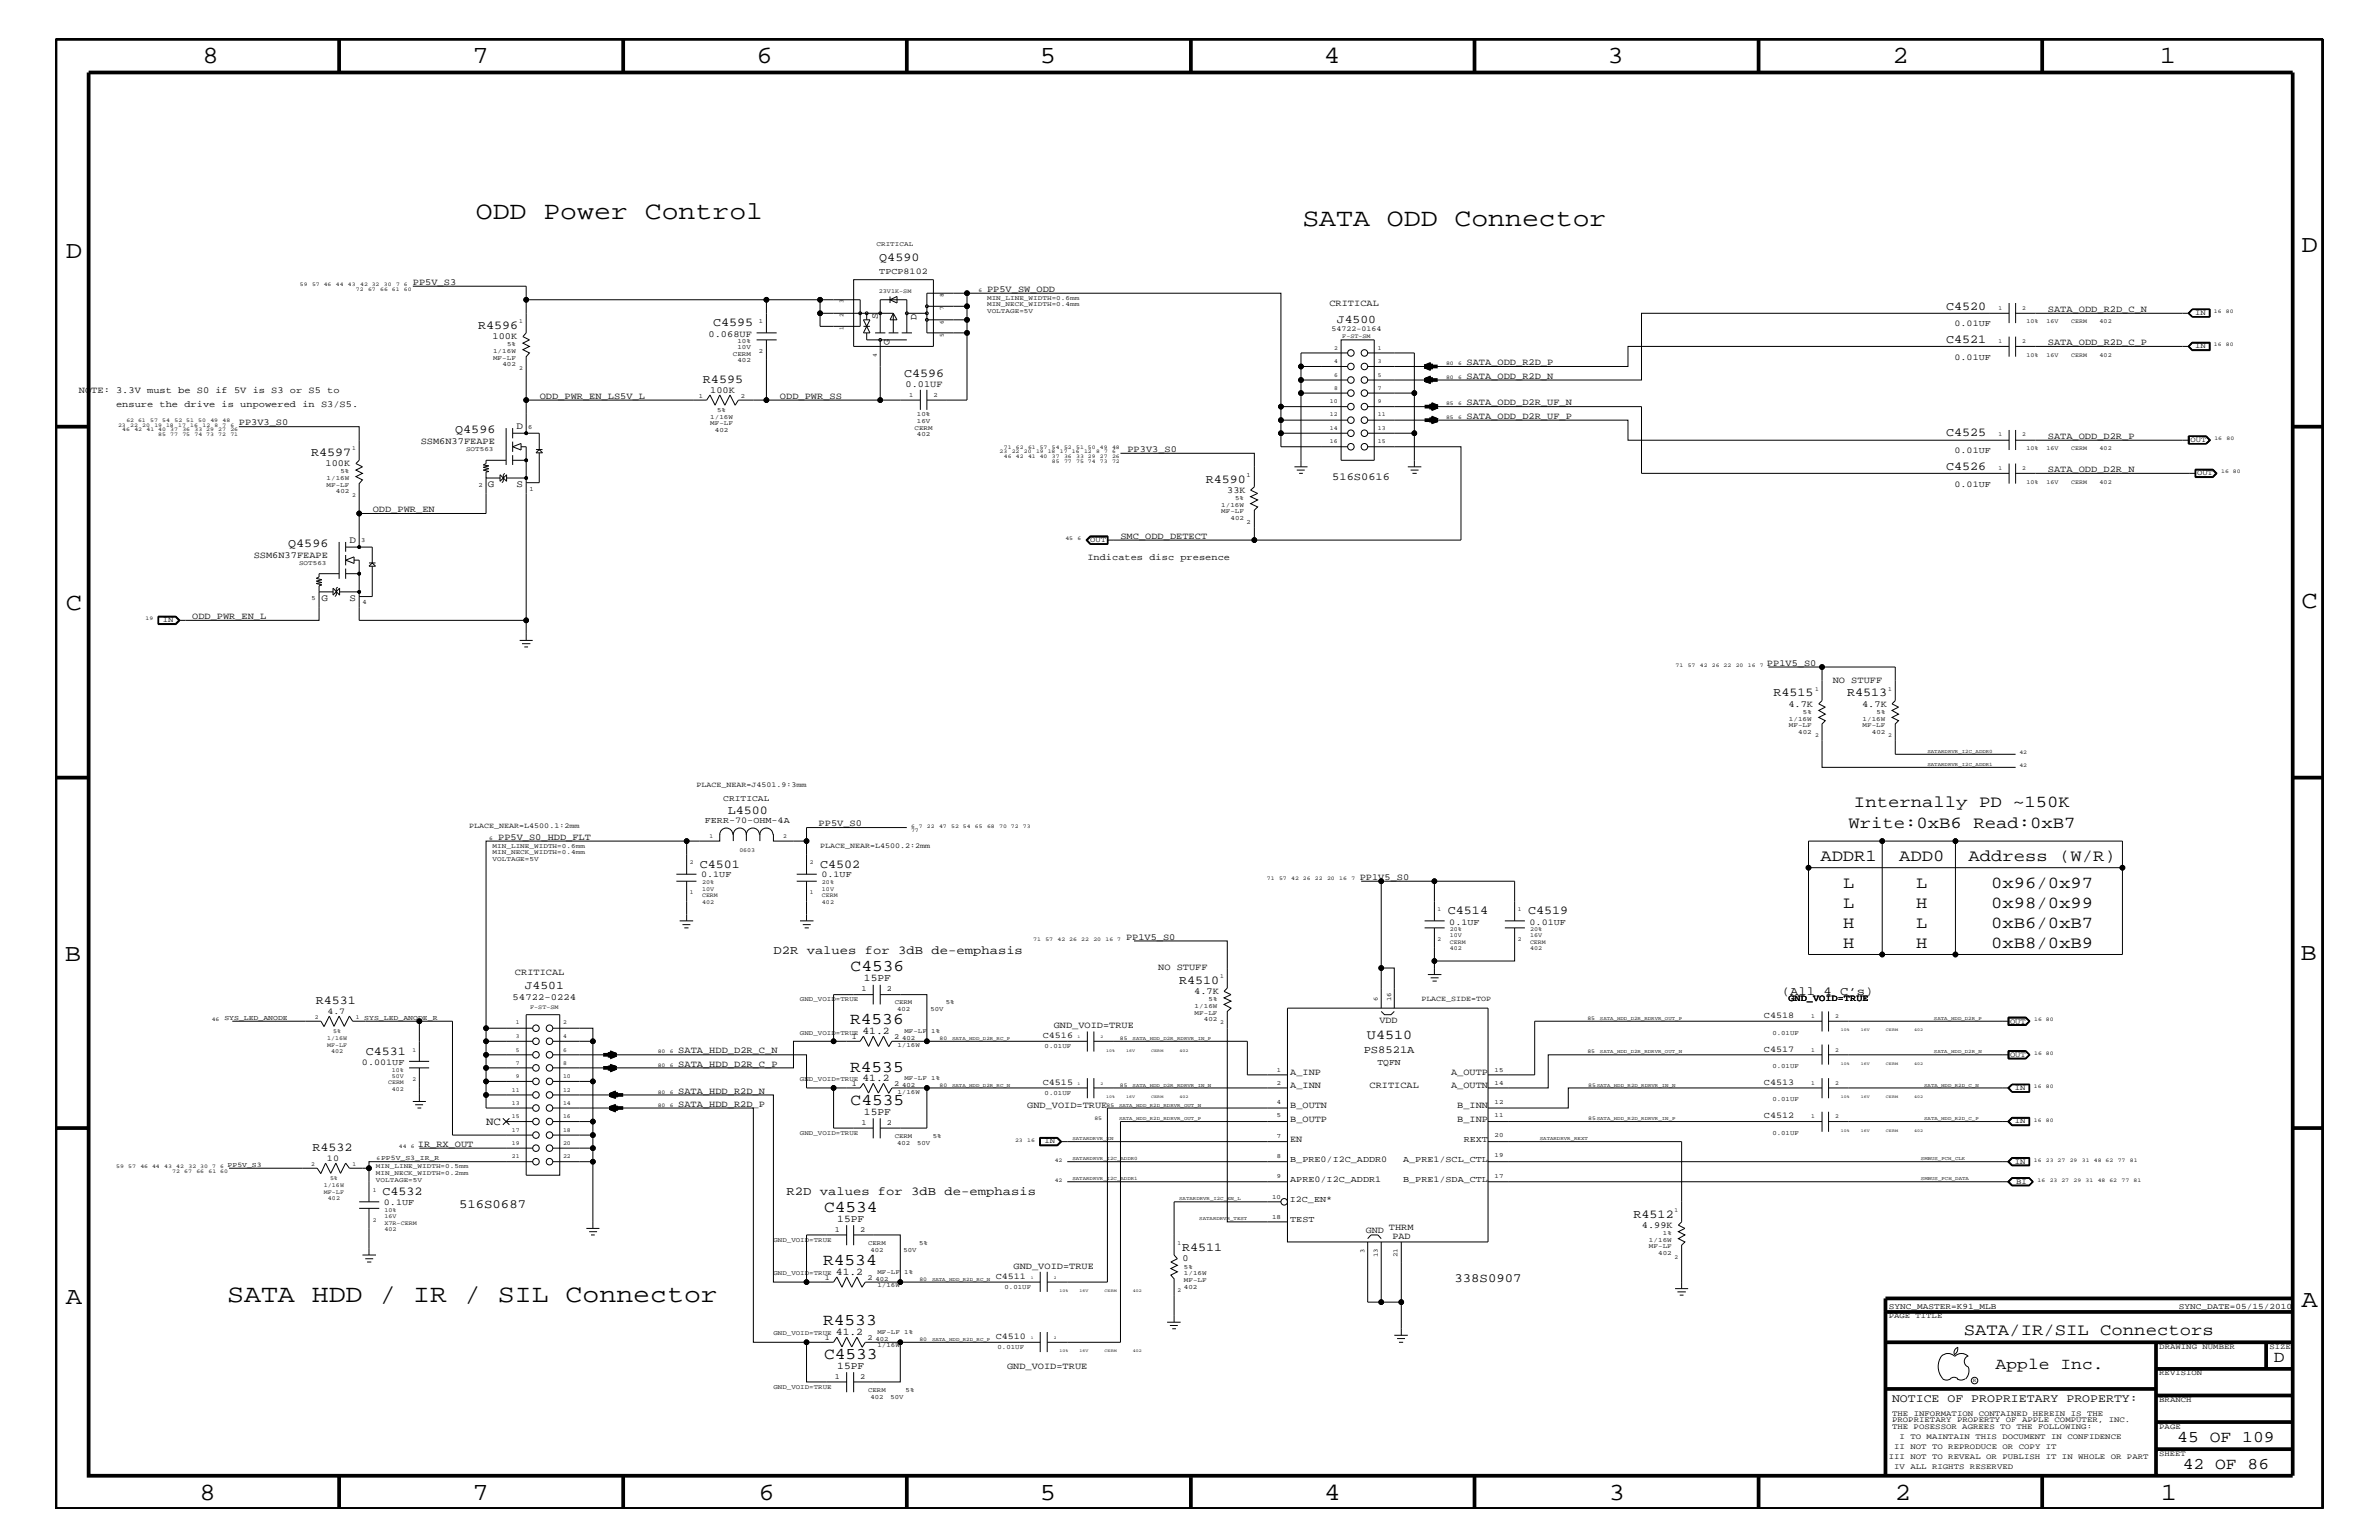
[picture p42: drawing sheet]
<svg xmlns="http://www.w3.org/2000/svg" width="432mm" height="279mm" viewBox="0 0 432 279" stroke-linecap="round" stroke-linejoin="round" font-family="sans-serif">
<defs><g id="words">
<g font-size="4.6">
<text x="86.4" y="39.8">ODD Power Control</text>
<text x="236.4" y="41">SATA ODD Connector</text>
<text x="41.2" y="236.2">SATA HDD / IR / SIL Connector</text>
</g>
<g font-size="4.5">
<text x="36.7" y="11.5">8</text>
<text x="85.8" y="11.5">7</text>
<text x="137.3" y="11.5">6</text>
<text x="188.7" y="11.5">5</text>
<text x="240.3" y="11.5">4</text>
<text x="291.8" y="11.5">3</text>
<text x="343.5" y="11.5">2</text>
<text x="392" y="11.5">1</text>
<text x="11.9" y="46.8">D</text>
<text x="417.7" y="45.7">D</text>
<text x="11.9" y="110.6">C</text>
<text x="417.7" y="110.3">C</text>
<text x="11.8" y="174.3">B</text>
<text x="417.6" y="174.2">B</text>
<text x="11.9" y="236.7">A</text>
<text x="417.7" y="237.1">A</text>
<text x="36.2" y="272.1">8</text>
<text x="85.8" y="272.1">7</text>
<text x="137.7" y="272.1">6</text>
<text x="188.7" y="272.1">5</text>
<text x="240.4" y="272.1">4</text>
<text x="292" y="272.1">3</text>
<text x="343.9" y="272.1">2</text>
<text x="392.2" y="272.1">1</text>
</g>
<g font-size="3">
<text x="336.5" y="146.5">Internally PD ~150K</text>
<text x="335.5" y="150.1">Write:0xB6 Read:0xB7</text>
<text x="330.4" y="156.2">ADDR1</text>
<text x="334.5" y="161.1">L</text>
<text x="344.7" y="156.2">ADD0</text>
<text x="347.8" y="161.1">L</text>
<text x="357.3" y="156.2">Address (W/R)</text>
<text x="361.4" y="161.1">0x96/0x97</text>
<text x="334.5" y="164.7">L</text>
<text x="347.8" y="164.7">H</text>
<text x="361.4" y="164.7">0x98/0x99</text>
<text x="334.5" y="168.3">H</text>
<text x="334.5" y="172">H</text>
<text x="347.8" y="168.3">L</text>
<text x="347.8" y="172">H</text>
<text x="361.4" y="168.3">0xB6/0xB7</text>
<text x="361.4" y="172">0xB8/0xB9</text>
<text x="154.4" y="176.2">C4536</text>
<text x="154.3" y="185.9">R4536</text>
<text x="154.3" y="194.4">R4535</text>
<text x="154.4" y="200.4">C4535</text>
<text x="149.6" y="219.8">C4534</text>
<text x="149.4" y="229.6">R4534</text>
<text x="149.4" y="240.5">R4533</text>
<text x="356.4" y="242.3">SATA/IR/SIL Connectors</text>
<text x="149.6" y="246.5">C4533</text>
<text x="362.2" y="248.4">Apple Inc.</text>
<text x="412.7" y="247.1">D</text>
<text x="395.2" y="261.6">45 OF 109</text>
<text x="396.2" y="266.6">42 OF 86</text>
</g>
<text font-size="2.5" x="248.1" y="188.6">U4510</text>
<g font-size="2.3">
<text x="83.3" y="219.2">516S0687</text>
<text x="264" y="232.6">338S0907</text>
</g>
<g font-size="2.2">
<text x="159.6" y="47.4">Q4590</text>
<text x="86.8" y="59.7">R4596</text>
<text x="129.5" y="59.2">C4595</text>
<text x="353.2" y="56.2">C4520</text>
<text x="353.2" y="62.3">C4521</text>
<text x="127.6" y="69.5">R4595</text>
<text x="164.1" y="68.4">C4596</text>
<text x="56.5" y="82.7">R4597</text>
<text x="82.6" y="78.6">Q4596</text>
<text x="353.2" y="79.2">C4525</text>
<text x="218.9" y="87.6">R4590</text>
<text x="353.2" y="85.3">C4526</text>
<text x="52.3" y="99.3">Q4596</text>
<text x="321.9" y="126.4">R4515</text>
<text x="335.3" y="126.4">R4513</text>
<text x="132.1" y="147.6">L4500</text>
<text x="127" y="157.4">C4501</text>
<text x="148.8" y="157.4">C4502</text>
<text x="262.8" y="165.9">C4514</text>
<text x="277.4" y="165.9">C4519</text>
<text x="140.4" y="173.2">D2R values for 3dB de-emphasis</text>
<text x="214" y="178.5">R4510</text>
<text x="57.3" y="182.2">R4531</text>
<text x="323.4" y="180.5">(All 4 C’s)</text>
<text x="66.4" y="191.4">C4531</text>
<text x="56.7" y="208.9">R4532</text>
<text x="69.4" y="216.9">C4532</text>
<text x="142.7" y="216.9">R2D values for 3dB de-emphasis</text>
<text x="296.5" y="220.9">R4512</text>
<text x="214.5" y="227">R4511</text>
</g>
<g font-size="2.1">
<text x="242.7" y="58.6">J4500</text>
<text x="95.2" y="179.5">J4501</text>
<text x="343.4" y="254.4">NOTICE OF PROPRIETARY PROPERTY:</text>
</g>
<text font-size="2" x="88.2" y="204.1">NC</text>
<g font-size="1.9">
<text x="241.8" y="87.1">516S0616</text>
<text x="156.8" y="178">15PF</text>
<text x="156.5" y="187.6">41.2</text>
<text x="247.5" y="191">PS8521A</text>
<text x="156.5" y="196.1">41.2</text>
<text x="156.8" y="202.3">15PF</text>
<text x="152" y="221.7">15PF</text>
<text x="151.7" y="231.3">41.2</text>
<text x="151.7" y="242.2">41.2</text>
<text x="152" y="248.4">15PF</text>
</g>
<g font-size="1.8">
<text x="93.7" y="77.9">D</text>
<text x="88.6" y="88.4">G</text>
<text x="93.7" y="88.4">S</text>
<text x="63.4" y="98.5">D</text>
<text x="58.3" y="109.1">G</text>
<text x="63.4" y="109.1">S</text>
</g>
<g font-size="1.7">
<text x="74.9" y="51.7">PP5V_S3</text>
<text x="179.2" y="52.9">PP5V_SW_ODD</text>
<text x="159.3" y="57.9" transform="rotate(-90 159.3 57.9)">S</text>
<text x="166.4" y="58" transform="rotate(-90 166.4 58)">D</text>
<text x="241.3" y="55.6">CRITICAL</text>
<text x="371.7" y="56.6">SATA_ODD_R2D_C_N</text>
<text x="89.4" y="61.5">100K</text>
<text x="128.6" y="61.1">0.068UF</text>
<text x="161.5" y="62.6" transform="rotate(-90 161.5 62.6)">G</text>
<text x="371.7" y="62.6">SATA_ODD_R2D_C_P</text>
<text x="14.3" y="71.3">NOTE: 3.3V must be S0 if 5V is S3 or S5 to</text>
<text x="128.9" y="71.2">100K</text>
<text x="164.4" y="70.1">0.01UF</text>
<text x="266.2" y="66.2">SATA_ODD_R2D_P</text>
<text x="266.2" y="68.7">SATA_ODD_R2D_N</text>
<text x="21.1" y="73.8">ensure the drive is unpowered in S3/S5.</text>
<text x="43.3" y="77.2">PP3V3_S0</text>
<text x="98" y="72.3">ODD_PWR_EN_LS5V_L</text>
<text x="141.6" y="72.3">ODD_PWR_SS</text>
<text x="266.2" y="76">SATA_ODD_D2R_UF_P</text>
<text x="266.2" y="73.5">SATA_ODD_D2R_UF_N</text>
<text x="76.4" y="80.5">SSM6N37FEAPE</text>
<text x="204.6" y="82">PP3V3_S0</text>
<text x="371.7" y="79.6">SATA_ODD_D2R_P</text>
<text x="59.1" y="84.5">100K</text>
<text x="222.8" y="89.4">33K</text>
<text x="371.7" y="85.6">SATA_ODD_D2R_N</text>
<text x="67.6" y="92.9">ODD_PWR_EN</text>
<text x="46.1" y="101.2">SSM6N37FEAPE</text>
<text x="197.4" y="101.6">Indicates disc presence</text>
<text x="203.4" y="97.7">SMC_ODD_DETECT</text>
<text x="34.9" y="112.3">ODD_PWR_EN_L</text>
<text x="320.7" y="120.8">PP1V5_S0</text>
<text x="332.7" y="123.9">NO STUFF</text>
<text x="324.6" y="128.2">4.7K</text>
<text x="338" y="128.2">4.7K</text>
<text x="148.6" y="149.9">PP5V_S0</text>
<text x="90.4" y="152.3">PP5V_S0_HDD_FLT</text>
<text x="246.8" y="159.6">PP1V5_S0</text>
<text x="204.4" y="170.5">PP1V5_S0</text>
<text x="93.5" y="176.8">CRITICAL</text>
<text x="210.2" y="176.1">NO STUFF</text>
<text x="93" y="181.4">54722-0224</text>
<text x="216.7" y="180.4">4.7K</text>
<text x="250.4" y="185.5">VDD</text>
<text x="324.6" y="181.6">GND_VOID=TRUE</text>
<text x="123.1" y="191.1">SATA_HDD_D2R_C_N</text>
<text x="191.3" y="186.5">GND_VOID=TRUE</text>
<text x="123.1" y="193.6">SATA_HDD_D2R_C_P</text>
<text x="234.2" y="197.4">A_INN</text>
<text x="234.2" y="195">A_INP</text>
<text x="248.6" y="197.4">CRITICAL</text>
<text x="263.4" y="195">A_OUTP</text>
<text x="263.4" y="197.4">A_OUTN</text>
<text x="123.1" y="198.4">SATA_HDD_R2D_N</text>
<text x="123.1" y="200.9">SATA_HDD_R2D_P</text>
<text x="186.4" y="201">GND_VOID=TRUE</text>
<text x="234.2" y="203.5">B_OUTP</text>
<text x="234.2" y="201">B_OUTN</text>
<text x="264.5" y="201">B_INN</text>
<text x="264.5" y="203.5">B_INP</text>
<text x="75.9" y="208.1">IR_RX_OUT</text>
<text x="234.2" y="207.1">EN</text>
<text x="247.9" y="223.7">GND</text>
<text x="252.1" y="223.2">THRM</text>
<text x="252.7" y="224.8">PAD</text>
<text x="298" y="222.8">4.99K</text>
<text x="184" y="230.2">GND_VOID=TRUE</text>
<text x="214.6" y="228.8">0</text>
<text x="182.8" y="248.4">GND_VOID=TRUE</text>
</g>
<g font-size="1.6">
<text x="159.6" y="49.6">TPCP8102</text>
<text x="354.8" y="59.2">0.01UF</text>
<text x="354.8" y="65.3">0.01UF</text>
<text x="354.8" y="82.2">0.01UF</text>
<text x="354.8" y="88.3">0.01UF</text>
<text x="127.9" y="149.3">FERR-70-OHM-4A</text>
<text x="127.3" y="159.2">0.1UF</text>
<text x="149.1" y="159.2">0.1UF</text>
<text x="263.1" y="167.8">0.1UF</text>
<text x="277.6" y="167.8">0.01UF</text>
<text x="59.4" y="184">4.7</text>
<text x="320.2" y="184.7">C4518</text>
<text x="189.3" y="188.3">C4516</text>
<text x="320.2" y="190.8">C4517</text>
<text x="65.7" y="193.2">0.001UF</text>
<text x="189.3" y="196.8">C4515</text>
<text x="250" y="193.2">TQFN</text>
<text x="320.2" y="196.8">C4513</text>
<text x="320.2" y="202.9">C4512</text>
<text x="265.7" y="207.1">REXT</text>
<text x="59.4" y="210.7">10</text>
<text x="234.2" y="210.8">B_PRE0/I2C_ADDR0</text>
<text x="234.2" y="214.4">APRE0/I2C_ADDR1</text>
<text x="254.7" y="214.4">B_PRE1/SDA_CTL</text>
<text x="254.7" y="210.8">A_PRE1/SCL_CTL</text>
<text x="69.7" y="218.6">0.1UF</text>
<text x="234.1" y="218">I2C_EN*</text>
<text x="234.2" y="221.7">TEST</text>
<text x="180.7" y="232">C4511</text>
<text x="180.7" y="242.9">C4510</text>
</g>
<g font-size="1.5">
<text x="131.3" y="145.3">CRITICAL</text>
<text x="342.8" y="237.4">SYNC_MASTER=K91_MLB</text>
<text x="395.5" y="237.4">SYNC_DATE=05/15/2010</text>
</g>
<g font-size="1.4">
<text x="398.4" y="57.2">IN</text>
<text x="241.7" y="60.1">54722-0164</text>
<text x="398.4" y="63.2">IN</text>
<text x="397.6" y="80.2">OUT</text>
<text x="398.8" y="86.2">OUT</text>
<text x="197.9" y="98.4">OUT</text>
<text x="29.5" y="112.9">IN</text>
<text x="126.4" y="142.9">PLACE_NEAR=J4501.9:3mm</text>
<text x="85.2" y="150.1">PLACE_NEAR=L4500.1:2mm</text>
<text x="148.8" y="153.8">PLACE_NEAR=L4500.2:2mm</text>
<text x="156.4" y="179.9">1</text>
<text x="161" y="179.9">2</text>
<text x="258" y="181.6">PLACE_SIDE=TOP</text>
<text x="364.8" y="185.7">OUT</text>
<text x="154.6" y="188.6">1</text>
<text x="162.3" y="188.6">2</text>
<text x="364.8" y="191.7">OUT</text>
<text x="154.6" y="197">1</text>
<text x="162.3" y="197">2</text>
<text x="365.7" y="197.8">IN</text>
<text x="365.7" y="203.8">IN</text>
<text x="156.4" y="204.1">1</text>
<text x="161" y="204.1">2</text>
<text x="189.6" y="207.5">IN</text>
<text x="365.7" y="211.1">IN</text>
<text x="365.9" y="214.7">BI</text>
<text x="151.6" y="223.5">1</text>
<text x="156.1" y="223.5">2</text>
<text x="149.7" y="232.2">1</text>
<text x="157.5" y="232.2">2</text>
<text x="342.8" y="239.2">PAGE TITLE</text>
<text x="149.7" y="243.1">1</text>
<text x="157.5" y="243.1">2</text>
<text x="391.9" y="244.7">DRAWING NUMBER</text>
<text x="411.9" y="244.7">SIZE</text>
<text x="151.6" y="250.1">1</text>
<text x="156.1" y="250.1">2</text>
<text x="391.9" y="249.5">REVISION</text>
<text x="343.4" y="256.8">THE INFORMATION CONTAINED HEREIN IS THE</text>
<text x="391.9" y="254.4">BRANCH</text>
<text x="343.4" y="259.3">THE POSESSOR AGREES TO THE FOLLOWING:</text>
<text x="343.4" y="258">PROPRIETARY PROPERTY OF APPLE COMPUTER, INC.</text>
<text x="343.8" y="262.9">II NOT TO REPRODUCE OR COPY IT</text>
<text x="344.8" y="261.1">I TO MAINTAIN THIS DOCUMENT IN CONFIDENCE</text>
<text x="391.9" y="259.3">PAGE</text>
<text x="342.8" y="264.7">III NOT TO REVEAL OR PUBLISH IT IN WHOLE OR PART</text>
<text x="343.8" y="266.6">IV ALL RIGHTS RESERVED</text>
<text x="391.9" y="264.1">SHEET</text>
</g>
<g font-size="1.3">
<text x="40.7" y="185">SYS_LED_ANODE</text>
<text x="66.1" y="185">SYS_LED_ANODE_R</text>
<text x="41.3" y="211.7">PP5V_S3</text>
<text x="69.2" y="210.5">PP5V_S3_IR_R</text>
</g>
<g font-size="1.2">
<text x="159.1" y="44.6">CRITICAL</text>
<text x="137.8" y="58.6">1</text>
<text x="179.2" y="55.6">MIN_NECK_WIDTH=0.4mm</text>
<text x="179.2" y="56.8">VOLTAGE=5V</text>
<text x="179.2" y="54.4">MIN_LINE_WIDTH=0.6mm</text>
<text x="89.5" y="64">1/16W</text>
<text x="89.5" y="65.3">MF-LF</text>
<text x="92" y="62.9">5%</text>
<text x="133" y="64.5">CERM</text>
<text x="133.9" y="63.4">10V</text>
<text x="133.9" y="62.3">10%</text>
<text x="133.9" y="65.7">402</text>
<text x="137.8" y="64">2</text>
<text x="91.2" y="66.5">402</text>
<text x="165" y="72">1</text>
<text x="169.4" y="72">2</text>
<text x="95.8" y="77.8">6</text>
<text x="126.8" y="72.2">1</text>
<text x="128.9" y="76">1/16W</text>
<text x="128.9" y="77.2">MF-LF</text>
<text x="130.2" y="74.7">5%</text>
<text x="134.5" y="72.2">2</text>
<text x="166.4" y="76.8">16V</text>
<text x="166.4" y="75.6">10%</text>
<text x="84.6" y="81.9">SOT563</text>
<text x="129.8" y="78.3">402</text>
<text x="166" y="78">CERM</text>
<text x="166.4" y="79.2">402</text>
<text x="59.3" y="88.3">MF-LF</text>
<text x="59.3" y="87.1">1/16W</text>
<text x="61" y="89.5">402</text>
<text x="61.8" y="85.9">5%</text>
<text x="86.9" y="88.3">2</text>
<text x="96.1" y="89">1</text>
<text x="226.2" y="86.5">1</text>
<text x="221.7" y="92">1/16W</text>
<text x="221.7" y="93.2">MF-LF</text>
<text x="223.4" y="94.3">402</text>
<text x="224.2" y="90.7">5%</text>
<text x="226.2" y="95">2</text>
<text x="65.5" y="98.4">3</text>
<text x="54.3" y="102.5">SOT563</text>
<text x="56.6" y="108.9">5</text>
<text x="65.8" y="109.7">4</text>
<text x="324.7" y="130.8">1/16W</text>
<text x="324.7" y="131.9">MF-LF</text>
<text x="327.2" y="129.6">5%</text>
<text x="338.1" y="130.8">1/16W</text>
<text x="338.1" y="131.9">MF-LF</text>
<text x="340.6" y="129.6">5%</text>
<text x="326.4" y="133.2">402</text>
<text x="339.8" y="133.2">402</text>
<text x="89.4" y="153.8">MIN_LINE_WIDTH=0.6mm</text>
<text x="89.4" y="155">MIN_NECK_WIDTH=0.4mm</text>
<text x="89.4" y="156.2">VOLTAGE=5V</text>
<text x="145.2" y="181.6">GND_VOID=TRUE</text>
<text x="162.4" y="182.2">CERM</text>
<text x="162.8" y="183.5">402</text>
<text x="168.9" y="183.5">50V</text>
<text x="171.7" y="182.2">5%</text>
<text x="216.8" y="184.1">MF-LF</text>
<text x="216.8" y="182.9">1/16W</text>
<text x="218.5" y="185.3">402</text>
<text x="219.4" y="181.6">5%</text>
<text x="250.1" y="181.6" transform="rotate(-90 250.1 181.6)">6</text>
<text x="252.5" y="181.6" transform="rotate(-90 252.5 181.6)">16</text>
<text x="145.2" y="187.7">GND_VOID=TRUE</text>
<text x="162.9" y="189.9">1/16W</text>
<text x="163.7" y="188.7">402</text>
<text x="164.2" y="187.5">MF-LF</text>
<text x="169" y="187.5">1%</text>
<text x="189.6" y="190.2">0.01UF</text>
<text x="321.7" y="187.7">0.01UF</text>
<text x="145.2" y="196.2">GND_VOID=TRUE</text>
<text x="163.7" y="197.2">402</text>
<text x="164.2" y="195.9">MF-LF 1%</text>
<text x="231.7" y="196.8">2</text>
<text x="231.7" y="194.4">1</text>
<text x="271.3" y="196.8">14</text>
<text x="271.3" y="194.4">15</text>
<text x="321.7" y="193.7">0.01UF</text>
<text x="162.9" y="198.4">1/16W</text>
<text x="189.6" y="198.7">0.01UF</text>
<text x="231.7" y="200.3">4</text>
<text x="231.7" y="202.7">5</text>
<text x="271.3" y="200.3">12</text>
<text x="271.3" y="202.7">11</text>
<text x="321.7" y="199.8">0.01UF</text>
<text x="145.2" y="205.9">GND_VOID=TRUE</text>
<text x="162.4" y="206.5">CERM</text>
<text x="162.8" y="207.7">402</text>
<text x="166.5" y="207.7">50V</text>
<text x="169.3" y="206.5">5%</text>
<text x="231.7" y="206.5">7</text>
<text x="271.3" y="206.4">20</text>
<text x="321.7" y="205.9">0.01UF</text>
<text x="68.2" y="211.9">MIN_LINE_WIDTH=0.5mm</text>
<text x="68.2" y="213.2">MIN_NECK_WIDTH=0.2mm</text>
<text x="68.2" y="214.4">VOLTAGE=5V</text>
<text x="231.7" y="213.8">9</text>
<text x="231.7" y="210.2">8</text>
<text x="271.3" y="210">19</text>
<text x="271.3" y="213.6">17</text>
<text x="230.9" y="217.5">10</text>
<text x="230.9" y="221.1">18</text>
<text x="140.4" y="225.3">GND_VOID=TRUE</text>
<text x="157.6" y="225.9">CERM</text>
<text x="158" y="227.1">402</text>
<text x="164" y="227.1">50V</text>
<text x="166.8" y="225.9">5%</text>
<text x="247.6" y="227.3" transform="rotate(-90 247.6 227.3)">3</text>
<text x="299.3" y="226.5">MF-LF</text>
<text x="299.3" y="225.3">1/16W</text>
<text x="301" y="227.7">402</text>
<text x="301.8" y="224.1">1%</text>
<text x="140.4" y="231.3">GND_VOID=TRUE</text>
<text x="158.9" y="232.4">402</text>
<text x="159.3" y="233.5">1/16W</text>
<text x="159.3" y="231.1">MF-LF</text>
<text x="164.1" y="231.1">1%</text>
<text x="182.3" y="233.8">0.01UF</text>
<text x="214.9" y="230.2">5%</text>
<text x="214.9" y="231.3">1/16W</text>
<text x="214.9" y="233.8">402</text>
<text x="214.9" y="232.6">MF-LF</text>
<text x="250.1" y="228.1" transform="rotate(-90 250.1 228.1)">13</text>
<text x="253.7" y="228.1" transform="rotate(-90 253.7 228.1)">21</text>
<text x="140.4" y="242.3">GND_VOID=TRUE</text>
<text x="158.9" y="243.3">402</text>
<text x="159.3" y="244.5">1/16W</text>
<text x="159.3" y="242">MF-LF 1%</text>
<text x="181.1" y="244.7">0.01UF</text>
<text x="140.4" y="252">GND_VOID=TRUE</text>
<text x="157.6" y="252.6">CERM</text>
<text x="158" y="253.8">402</text>
<text x="161.6" y="253.8">50V</text>
<text x="164.4" y="252.6">5%</text>
</g>
<g font-size="1.1">
<text x="159.5" y="53.2">23V1K-SM</text>
<text x="171.3" y="53.9" transform="rotate(-90 171.3 53.9)">8</text>
<text x="94.2" y="58.6">1</text>
<text x="153.1" y="59.9" transform="rotate(-90 153.1 59.9)">1</text>
<text x="153.1" y="57.5" transform="rotate(-90 153.1 57.5)">2</text>
<text x="153.1" y="55.1" transform="rotate(-90 153.1 55.1)">3</text>
<text x="171.3" y="58.7" transform="rotate(-90 171.3 58.7)">6</text>
<text x="171.3" y="56.2" transform="rotate(-90 171.3 56.2)">7</text>
<text x="362.7" y="56.2">1</text>
<text x="367" y="56.2">2</text>
<text x="367.8" y="58.6">10%</text>
<text x="371.4" y="58.6">16V</text>
<text x="375.9" y="58.6">CERM</text>
<text x="381.1" y="58.6">402</text>
<text x="159.2" y="64.7" transform="rotate(-90 159.2 64.7)">4</text>
<text x="171.3" y="61.1" transform="rotate(-90 171.3 61.1)">5</text>
<text x="242.1" y="63.4">2</text>
<text x="242.1" y="65.9">4</text>
<text x="243.6" y="61.3">F-ST-SM</text>
<text x="250.1" y="65.9">3</text>
<text x="250.1" y="63.4">1</text>
<text x="362.7" y="62.3">1</text>
<text x="367" y="62.3">2</text>
<text x="367.8" y="64.7">10%</text>
<text x="371.4" y="64.7">16V</text>
<text x="375.9" y="64.7">CERM</text>
<text x="381.1" y="64.7">402</text>
<text x="94.2" y="67.1">2</text>
<text x="242.1" y="68.4">6</text>
<text x="242.1" y="70.7">8</text>
<text x="250.1" y="68.4">5</text>
<text x="250.1" y="70.7">7</text>
<text x="241.4" y="73.2">10</text>
<text x="241.4" y="75.6">12</text>
<text x="250.1" y="73.2">9</text>
<text x="250.1" y="75.6">11</text>
<text x="63.9" y="81.6">1</text>
<text x="241.4" y="78">14</text>
<text x="241.4" y="80.5">16</text>
<text x="250.1" y="78">13</text>
<text x="250.1" y="80.5">15</text>
<text x="362.7" y="79.2">1</text>
<text x="367" y="79.2">2</text>
<text x="367.8" y="81.6">10%</text>
<text x="371.4" y="81.6">16V</text>
<text x="375.9" y="81.6">CERM</text>
<text x="381.1" y="81.6">402</text>
<text x="362.7" y="85.3">1</text>
<text x="367" y="85.3">2</text>
<text x="367.8" y="87.7">10%</text>
<text x="371.4" y="87.7">16V</text>
<text x="375.9" y="87.7">CERM</text>
<text x="381.1" y="87.7">402</text>
<text x="63.9" y="90.1">2</text>
<text x="329.4" y="125.3">1</text>
<text x="342.7" y="125.3">1</text>
<text x="329.4" y="133.8">2</text>
<text x="342.7" y="133.8">2</text>
<text x="128.8" y="152">1</text>
<text x="134.2" y="154.5">0603</text>
<text x="142.2" y="152">2</text>
<text x="125.2" y="156.8">2</text>
<text x="127.4" y="161.6">10V</text>
<text x="127.4" y="160.5">20%</text>
<text x="147" y="156.8">2</text>
<text x="149.2" y="161.6">10V</text>
<text x="149.2" y="160.5">20%</text>
<text x="125.2" y="162.2">1</text>
<text x="127.4" y="163.9">402</text>
<text x="127.4" y="162.8">CERM</text>
<text x="147" y="162.2">1</text>
<text x="149.2" y="162.8">CERM</text>
<text x="149.2" y="163.9">402</text>
<text x="260.9" y="165.3">1</text>
<text x="275.5" y="165.3">1</text>
<text x="260.9" y="170.7">2</text>
<text x="263.1" y="172.4">402</text>
<text x="263.1" y="168.9">20%</text>
<text x="263.1" y="170">10V</text>
<text x="263.1" y="171.2">CERM</text>
<text x="275.5" y="170.7">2</text>
<text x="277.7" y="170">16V</text>
<text x="277.7" y="168.9">20%</text>
<text x="277.7" y="171.2">CERM</text>
<text x="277.7" y="172.4">402</text>
<text x="221.5" y="177.4">1</text>
<text x="57.2" y="184.9">2</text>
<text x="64.6" y="184.9">1</text>
<text x="93.6" y="185.9">1</text>
<text x="96.2" y="183.1">F-ST-SM</text>
<text x="102.2" y="185.9">2</text>
<text x="221.5" y="185.9">2</text>
<text x="328.8" y="184.7">1</text>
<text x="333.1" y="184.7">2</text>
<text x="59.4" y="189.9">MF-LF</text>
<text x="59.4" y="188.7">1/16W</text>
<text x="60.1" y="191.1">402</text>
<text x="60.5" y="187.5">5%</text>
<text x="74.8" y="190.8">1</text>
<text x="93.6" y="188.3">3</text>
<text x="93.6" y="190.8">5</text>
<text x="102.2" y="188.3">4</text>
<text x="102.2" y="190.8">6</text>
<text x="328.8" y="190.8">1</text>
<text x="333.1" y="190.8">2</text>
<text x="70.4" y="196.7">CERM</text>
<text x="71.1" y="195.5">50V</text>
<text x="71.1" y="197.9">402</text>
<text x="71.1" y="194.4">10%</text>
<text x="74.8" y="196.2">2</text>
<text x="93.6" y="193.2">7</text>
<text x="93.6" y="195.6">9</text>
<text x="102.2" y="195.6">10</text>
<text x="102.2" y="193.2">8</text>
<text x="328.8" y="196.8">1</text>
<text x="333.1" y="196.8">2</text>
<text x="92.9" y="198.1">11</text>
<text x="92.9" y="200.4">13</text>
<text x="92.9" y="202.9">15</text>
<text x="102.2" y="198.1">12</text>
<text x="102.2" y="200.4">14</text>
<text x="102.2" y="202.9">16</text>
<text x="328.8" y="202.9">1</text>
<text x="333.1" y="202.9">2</text>
<text x="92.9" y="205.3">17</text>
<text x="92.9" y="207.7">19</text>
<text x="102.2" y="207.7">20</text>
<text x="102.2" y="205.3">18</text>
<text x="56.5" y="211.6">2</text>
<text x="58.8" y="215.3">1/16W</text>
<text x="59.9" y="214.2">5%</text>
<text x="64" y="211.6">1</text>
<text x="92.9" y="210.2">21</text>
<text x="102.2" y="210.2">22</text>
<text x="58.8" y="216.6">MF-LF</text>
<text x="59.5" y="217.8">402</text>
<text x="67.6" y="216.2">1</text>
<text x="67.6" y="221.7">2</text>
<text x="69.8" y="219.8">10%</text>
<text x="69.8" y="220.9">16V</text>
<text x="304" y="219.8">1</text>
<text x="69.8" y="222.2">X7R-CERM</text>
<text x="69.8" y="223.4">402</text>
<text x="213.7" y="225.9">1</text>
<text x="304" y="228.4">2</text>
<text x="213.7" y="234.4">2</text>
</g>
<g font-size="1">
<text x="54.4" y="51.9">59</text>
<text x="56.6" y="51.9">57 46</text>
<text x="61" y="51.9">44</text>
<text x="63.2" y="51.9">43</text>
<text x="64.6" y="52.9">72</text>
<text x="65.4" y="51.9">42 32</text>
<text x="66.8" y="52.9">67</text>
<text x="69" y="52.9">66 61</text>
<text x="69.7" y="51.9">30</text>
<text x="71.9" y="51.9">7</text>
<text x="73.3" y="52.9">60</text>
<text x="73.3" y="51.9">6</text>
<text x="177.6" y="52.9">6</text>
<text x="401.8" y="56.8">16</text>
<text x="404" y="56.8">80</text>
<text x="401.8" y="62.9">16</text>
<text x="404" y="62.9">80</text>
<text x="262.5" y="66.2">80</text>
<text x="262.5" y="68.7">80</text>
<text x="264.7" y="66.2">6</text>
<text x="264.7" y="68.7">6</text>
<text x="21.4" y="77.4">23</text>
<text x="22.9" y="76.6">62 61</text>
<text x="23.6" y="77.4">22</text>
<text x="25.8" y="77.4">20</text>
<text x="27.3" y="76.6">57</text>
<text x="28" y="77.4">19 18</text>
<text x="29.5" y="76.6">54</text>
<text x="31.7" y="76.6">52 51</text>
<text x="32.3" y="77.4">17</text>
<text x="34.5" y="77.4">16</text>
<text x="36" y="76.6">50</text>
<text x="36.7" y="77.4">12</text>
<text x="38.2" y="76.6">49</text>
<text x="38.9" y="77.4">8</text>
<text x="40.4" y="76.6">48</text>
<text x="40.4" y="77.4">7</text>
<text x="41.8" y="77.4">6</text>
<text x="262.5" y="76">85</text>
<text x="262.5" y="73.5">85</text>
<text x="264.7" y="76">6</text>
<text x="264.7" y="73.5">6</text>
<text x="22.2" y="78.3">46</text>
<text x="24.4" y="78.3">42</text>
<text x="26.6" y="78.3">41 40</text>
<text x="28.7" y="79.2">85</text>
<text x="30.9" y="78.3">37</text>
<text x="30.9" y="79.2">77</text>
<text x="33.1" y="78.3">36</text>
<text x="33.1" y="79.2">75</text>
<text x="35.3" y="78.3">33 29</text>
<text x="35.3" y="79.2">74 73</text>
<text x="39.6" y="78.3">27</text>
<text x="39.6" y="79.2">72</text>
<text x="41.8" y="78.3">26</text>
<text x="41.8" y="79.2">71</text>
<text x="181.4" y="82.2">23</text>
<text x="182.2" y="83.2">46</text>
<text x="182.2" y="81.4">71</text>
<text x="183.6" y="82.2">22</text>
<text x="184.4" y="83.2">42</text>
<text x="184.4" y="81.4">62</text>
<text x="185.8" y="82.2">20</text>
<text x="186.6" y="83.2">41 40</text>
<text x="186.6" y="81.4">61 57</text>
<text x="188" y="82.2">19 18</text>
<text x="190.9" y="83.2">37</text>
<text x="190.9" y="81.4">54</text>
<text x="192.4" y="82.2">17</text>
<text x="193.1" y="83.2">36</text>
<text x="193.1" y="81.4">52</text>
<text x="194.6" y="82.2">16</text>
<text x="195.3" y="83.2">33 29</text>
<text x="195.3" y="81.4">51 50</text>
<text x="196.8" y="82.2">12</text>
<text x="199" y="82.2">8</text>
<text x="199.6" y="83.2">27</text>
<text x="199.6" y="81.4">49</text>
<text x="200.4" y="82.2">7</text>
<text x="201.8" y="82.2">6</text>
<text x="201.8" y="83.2">26</text>
<text x="201.8" y="81.4">48</text>
<text x="401.9" y="79.9">16</text>
<text x="404.1" y="79.9">80</text>
<text x="190.9" y="84">85</text>
<text x="193.1" y="84">77</text>
<text x="195.3" y="84">75 74</text>
<text x="199.6" y="84">73</text>
<text x="201.8" y="84">72</text>
<text x="403.2" y="85.9">16 80</text>
<text x="193.4" y="98">45</text>
<text x="195.6" y="98">6</text>
<text x="26.4" y="112.6">19</text>
<text x="304.1" y="121">71</text>
<text x="306.3" y="121">57</text>
<text x="308.5" y="121">42</text>
<text x="310.7" y="121">26 22</text>
<text x="315" y="121">20</text>
<text x="317.2" y="121">16</text>
<text x="319.4" y="121">7</text>
<text x="366.5" y="136.8">42</text>
<text x="366.5" y="139.2">42</text>
<text x="88.8" y="152.3">6</text>
<text x="165.4" y="150.1">6</text>
<text x="165.4" y="151">77</text>
<text x="166.8" y="150.1">7</text>
<text x="168.2" y="150.1">22</text>
<text x="170.4" y="150.1">47</text>
<text x="172.6" y="150.1">52 54</text>
<text x="177" y="150.1">65</text>
<text x="179.2" y="150.1">68</text>
<text x="181.4" y="150.1">70 72</text>
<text x="185.7" y="150.1">73</text>
<text x="230" y="159.6">71</text>
<text x="232.2" y="159.6">57</text>
<text x="234.4" y="159.6">42 26</text>
<text x="238.7" y="159.6">22</text>
<text x="240.9" y="159.6">20</text>
<text x="243.1" y="159.6">16</text>
<text x="245.3" y="159.6">7</text>
<text x="187.5" y="170.7">71</text>
<text x="189.7" y="170.7">57</text>
<text x="191.9" y="170.7">42 26</text>
<text x="196.3" y="170.7">22</text>
<text x="198.5" y="170.7">20</text>
<text x="200.7" y="170.7">16 7</text>
<text x="38.4" y="185.3">46</text>
<text x="288.1" y="185">85</text>
<text x="369.2" y="185.3">16 80</text>
<text x="119.4" y="191.1">80</text>
<text x="121.6" y="191.1">6</text>
<text x="170.5" y="188.7">80</text>
<text x="203.3" y="188.7">85</text>
<text x="288.1" y="191.1">85</text>
<text x="369.2" y="191.4">16 80</text>
<text x="119.4" y="193.6">80</text>
<text x="121.6" y="193.6">6</text>
<text x="170.5" y="197.2">80</text>
<text x="203.3" y="197.2">85</text>
<text x="288.3" y="197.2">85SATA_HDD_R2D_RDRVR_IN_N</text>
<text x="369.1" y="197.4">16</text>
<text x="371.3" y="197.4">80</text>
<text x="119.4" y="198.4">80</text>
<text x="119.4" y="200.9">80</text>
<text x="121.6" y="198.4">6</text>
<text x="121.6" y="200.9">6</text>
<text x="198.6" y="203.2">85</text>
<text x="200.8" y="200.9">85</text>
<text x="288.3" y="203.2">85SATA_HDD_R2D_RDRVR_IN_P</text>
<text x="369.1" y="203.5">16</text>
<text x="371.3" y="203.5">80</text>
<text x="72.4" y="208.3">44</text>
<text x="74.6" y="208.3">6</text>
<text x="184.2" y="207.1">23</text>
<text x="186.4" y="207.1">16</text>
<text x="21.1" y="211.9">59</text>
<text x="23.3" y="211.9">57</text>
<text x="25.5" y="211.9">46 44</text>
<text x="29.8" y="211.9">43</text>
<text x="31.2" y="212.9">72</text>
<text x="32" y="211.9">42</text>
<text x="33.4" y="212.9">67</text>
<text x="34.2" y="211.9">32 30</text>
<text x="35.6" y="212.9">66</text>
<text x="37.8" y="212.9">61 60</text>
<text x="38.5" y="211.9">7</text>
<text x="40" y="211.9">6</text>
<text x="68.3" y="210.5">6</text>
<text x="191.4" y="210.8">42</text>
<text x="191.4" y="214.4">42</text>
<text x="369.1" y="210.8">16</text>
<text x="369.8" y="214.4">16</text>
<text x="371.3" y="210.8">23 27</text>
<text x="372" y="214.4">23 27</text>
<text x="375.7" y="210.8">29</text>
<text x="376.3" y="214.4">29</text>
<text x="377.9" y="210.8">31</text>
<text x="378.5" y="214.4">31</text>
<text x="380.1" y="210.8">48 62</text>
<text x="380.7" y="214.4">48 62</text>
<text x="384.4" y="210.8">77</text>
<text x="385.1" y="214.4">77</text>
<text x="386.6" y="210.8">81</text>
<text x="387.3" y="214.4">81</text>
<text x="166.9" y="232.4">80</text>
<text x="166.9" y="243.3">80</text>
<text x="358.1" y="250.7">R</text>
</g>
<g font-size=".9">
<text x="349.8" y="136.6">SATARDRVR_I2C_ADDR0</text>
<text x="349.8" y="139">SATARDRVR_I2C_ADDR1</text>
<text x="290.4" y="185">SATA_HDD_D2R_RDRVR_OUT_P</text>
<text x="351" y="185">SATA_HDD_D2R_P</text>
<text x="172.8" y="188.7">SATA_HDD_D2R_RC_P</text>
<text x="205.6" y="188.7">SATA_HDD_D2R_RDRVR_IN_P</text>
<text x="290.4" y="191.1">SATA_HDD_D2R_RDRVR_OUT_N</text>
<text x="351" y="191.1">SATA_HDD_D2R_N</text>
<text x="172.8" y="197.2">SATA_HDD_D2R_RC_N</text>
<text x="205.6" y="197.2">SATA_HDD_D2R_RDRVR_IN_N</text>
<text x="349.2" y="197.2">SATA_HDD_R2D_C_N</text>
<text x="203.1" y="200.9">SATA_HDD_R2D_RDRVR_OUT_N</text>
<text x="203.1" y="203.2">SATA_HDD_R2D_RDRVR_OUT_P</text>
<text x="349.2" y="203.2">SATA_HDD_R2D_C_P</text>
<text x="194.6" y="206.9">SATARDRVR_EN</text>
<text x="279.5" y="206.9">SATARDRVR_REXT</text>
<text x="194.6" y="214.2">SATARDRVR_I2C_ADDR1</text>
<text x="194.6" y="210.5">SATARDRVR_I2C_ADDR0</text>
<text x="348.7" y="210.5">SMBUS_PCH_CLK</text>
<text x="348.7" y="214.2">SMBUS_PCH_DATA</text>
<text x="214" y="217.8">SATARDRVR_I2C_EN_L</text>
<text x="217.7" y="221.4">SATARDRVR_TEST</text>
<text x="169.2" y="232.4">SATA_HDD_R2D_RC_N</text>
<text x="169.2" y="243.3">SATA_HDD_R2D_RC_P</text>
</g>
<g font-size=".8">
<text x="195.6" y="188.3">1</text>
<text x="199.7" y="188.3">2</text>
<text x="200.8" y="190.8">10%</text>
<text x="204.4" y="190.8">16V</text>
<text x="209" y="190.8">CERM</text>
<text x="214.1" y="190.8">402</text>
<text x="334.1" y="187.1">10%</text>
<text x="337.8" y="187.1">16V</text>
<text x="342.3" y="187.1">CERM</text>
<text x="347.4" y="187.1">402</text>
<text x="195.6" y="196.8">1</text>
<text x="199.7" y="196.8">2</text>
<text x="334.1" y="193.2">10%</text>
<text x="337.8" y="193.2">16V</text>
<text x="342.3" y="193.2">CERM</text>
<text x="347.4" y="193.2">402</text>
<text x="200.8" y="199.2">10%</text>
<text x="204.4" y="199.2">16V</text>
<text x="209" y="199.2">CERM</text>
<text x="214.1" y="199.2">402</text>
<text x="334.1" y="199.2">10%</text>
<text x="337.8" y="199.2">16V</text>
<text x="342.3" y="199.2">CERM</text>
<text x="347.4" y="199.2">402</text>
<text x="334.1" y="205.3">10%</text>
<text x="337.8" y="205.3">16V</text>
<text x="342.3" y="205.3">CERM</text>
<text x="347.4" y="205.3">402</text>
<text x="187.1" y="232">1</text>
<text x="191.3" y="232">2</text>
<text x="192.3" y="234.4">10%</text>
<text x="196" y="234.4">16V</text>
<text x="200.5" y="234.4">CERM</text>
<text x="205.6" y="234.4">402</text>
<text x="187.1" y="242.9">1</text>
<text x="191.3" y="242.9">2</text>
<text x="192.3" y="245.3">10%</text>
<text x="196" y="245.3">16V</text>
<text x="200.5" y="245.3">CERM</text>
<text x="205.6" y="245.3">402</text>
</g>
</g></defs>
<g fill="none" stroke="#000" stroke-width=".18">
<path d="M74.9 51.9h20.6v2.5h43.6v6M95.5 54.4v6l-.6 .7 1.2 .6-1.2 .6 1.2 .6-1.2 .5 1.2 .6-.6 .7v7.9M139.1 54.4h17v4.8h-7.3v-2.4M148.8 54.4v2.4h13.3M154.9 50.7h14.5v12.2h-14.5zM156.7 59.2h1.2M156.7 58h1.2l-1.2 2.4h1.2zM157.3 56.8v1.2M161.5 54.4l1.3-.6v1.2zM161.5 53.8v1.2M162.1 56.8l.7 1.2h-1.3zM162.1 56.8v3.6"/>
<path d="M164.6 56.8h3.6M168.2 58h7.3v2.4M168.2 55.6h7.3v2.4M175.5 53.2h57v20.6M175.5 53.2h-7.3v7.2h7.3M175.5 53.2v2.4M364.7 56.8h-66.8v12.1h-49.7M364.7 55v3.6M365.8 56.8h31.5M365.8 55v3.6M397.2 56.8l.7 .7M397.8 56.1h3.4v1.4h-3.4l-.6-.7z"/>
<path d="M397.9 56.2l-.6 .6 .6 .6M397.9 57.4h3.2M397.9 56.1l-.7 .7M397.9 56.2h3.2M401 56.2v1.2M401.1 56.1v1.4M43.3 77.4h21.9v6.1l-.6 .6 1.2 .6-1.2 .6 1.2 .6-1.2 .6 1.2 .6-.6 .6v5.5h23v-7.6l.5-.1-1-.2 1-.3-1-.2 1-.3-1-.1 .5-.3v-.6h3.7M91.9 77.7v6.7M93 78.6h4.9v3M93 77.7v1.8M137.3 60.4h3.7M137.3 61.7h3.7"/>
<path d="M139.1 61.7v10.9h-5.1l-.6 .9-.9-1.8-.9 1.8-1-1.8-.8 1.8-.9-1.8-.6 .9h-32.8v6M139.1 72.6h27.9M157.3 60.4v1.3h7.3M158.8 60.4h1.9M159.8 60.4v-6h4.8v6M159.8 61.7v10.9M161.3 60.4h1.8M163.7 60.4h1.8M167 70.7v3.7M168.2 70.7v3.7M175.5 60.4v12.2h-7.3M232.5 76.2v4.9h12.1"/>
<path d="M232.5 78.6h12.1M232.5 76.2h12.1M236.1 68.9v2.4M243.4 61.7h6v21.8h-6zM244.6 71.3h-8.5v13.4M244.6 66.5h-8.5v2.4h8.5M244.6 73.8h-12.1v2.4M244.6 64h-8.5v2.5M248.2 78.6h8.5v6.1M248.2 71.3h8.5v7.3M248.2 76.2h47.3v3.7h69.2M248.2 73.8h49.7v12.1h66.8"/>
<path d="M248.2 64h8.5v7.3M364.7 62.9h-69.2v3.6h-47.3M364.7 61.1v3.6M364.7 78v3.6M365.8 62.9h31.5M365.8 61.1v3.6M365.8 78v3.6M365.8 79.9h31.5M397.2 62.9l.7 .6M397.3 79.1v1.4M397.8 62.1h3.4v1.5h-3.4l-.6-.7zM397.9 62.3h3.1v1.1h-3.1l-.6-.5z"/>
<path d="M397.9 62.2h3.2v1.3h-3.2M397.9 62.2l-.7 .7M397.9 62.2l-.6 .7 .6 .6M400.4 79.2h-3.1v1.3h3.1M400.4 79.2l.7 .7-.7 .6M400.4 79.2l.6 .7-.6 .6M400.5 79.1h-3.3v1.4h3.3M400.5 79.1l.7 .8-.7 .6M61.6 98.3v6.7M62.7 99.3h4.9v2.8M62.7 98.3v1.8M65.2 93.2v6.1"/>
<path d="M88.3 86.6l-.1 .1h2.6M90.8 86.1v1.2l1.1-1.2v1.2zM91.6 85.9l-.2 .2v1.2l-.3 .3M91.9 86.7h3.6M93 83.5h2.5M93 80.1v1.9M93 82.6v1.8M93 81.1l1.6-.6v1.1zM94.6 81.1h.9v35.1M97.3 81.6h1.2M97.9 81.6l.6 .6h-1.2zM97.9 82.2v5.4h-2.4"/>
<path d="M197.9 97.2h3.2v1.5h-3.2l-.8-.7zM198 97.4h3v1.3h-3M198 97.4l-.7 .6 .7 .7M198 97.4l-.6 .6 .6 .7M201 98h26.7M201.1 97.3h-3.2l-.7 .7 .7 .7M235 84.7h2.3M235.4 85.3h1.4M235.8 85.9h.7M248.2 81.1h17v16.9h-37.5v-5.4l.6-.6-1.3-.6 1.3-.7-1.3-.6 1.3-.6-1.3-.6 .7-.6v-6.1h-24.3M255.5 84.7h2.5M256 85.3h1.5"/>
<path d="M256.4 85.9h.7M364.7 84.1v3.6M365.8 84.1v3.6M365.8 85.9h32.7M398.4 85.1h3.3l.7 .8-.7 .7h-3.3zM398.4 86.6h3.3M398.4 85.2h3.3M398.5 85.3h3.1l.6 .6-.6 .6h-3.1M398.5 85.2v1.4M401.7 85.2l.6 .7-.6 .7M28.7 111.8h3.2l.8 .8-.8 .7h-3.2zM28.7 113.2h3.2"/>
<path d="M28.7 111.9h3.2M28.8 111.9v1.3M28.8 112h3l.6 .6M31.9 111.9l.6 .7-.6 .6M31.9 111.9l.7 .7-.7 .6M32.4 112.6l-.6 .5h-3M57.9 107.4h2.6M60.5 106.7v1.3l1.1-1.3v1.3zM61.3 106.5l-.3 .2v1.3l-.2 .2M61.6 104.1h-3.7v.6l-.5 .2 1 .3-1 .2 1 .3-1 .2 1 .2-.5 .2v6.3h-25.5M61.6 107.4h3.6M62.7 100.7v1.9"/>
<path d="M62.7 103.2v1.8M62.7 104.1h2.5M62.7 101.6l1.6-.6v1.2zM64.3 101.6h.9v11h30.3M67 102.7l.6-.6 .6 .6zM67 102.1h1.2M67.6 102.7v5.5h-2.4M94.3 116.2h2.4M94.7 116.8h1.6M95.2 117.4h.6M321 121h9.7M365.8 136.8h-21.8v-5.5l.6-.5-1.2-.6 1.2-.6-1.2-.7 1.2-.6-1.2-.6 .6-.6v-6.1h-13.3v6.1l-.6 .6 1.2 .6-1.2 .6 1.2 .7-1.2 .6 1.2 .6-.6 .5v7.9h35.1"/>
<path d="M122.8 159.9h3.6M122.8 158.6h3.6M124.6 152.6h-36.4v33.9M124.6 152.6v6M124.6 159.9v7.2M130.6 151.3v1.3h-6M130.6 151.4a1.19 1.19 0 0 1 1.2-1.2 1.19 1.19 0 0 1 1.2 1.2M133.1 151.4a1.19 1.19 0 0 1 1.2-1.2 1.19 1.19 0 0 1 1.2 1.2 1.19 1.19 0 0 1 1.2-1.2 1.19 1.19 0 0 1 1.1 1.2M133.1 151.3v1.3M135.5 151.3v1.3M137.9 151.4a1.19 1.19 0 0 1 1.2-1.2 1.19 1.19 0 0 1 1.2 1.2M137.9 151.3v1.3"/>
<path d="M144.6 159.9h3.7M144.6 158.6h3.7M146.4 152.6v6M146.4 159.9v7.2M164.6 150.1h-18.2v2.5h-6v-1.3M247.1 159.9h13.3M250.7 159.9v23M328.3 152.6h56.9v20.6h-56.9zM328.3 157.4h56.9M341.6 152.6v20.6M354.9 152.6v20.6M123.4 167.1h2.4"/>
<path d="M123.9 167.8h1.4M124.2 168.3h.8M145.2 167.1h2.5M145.7 167.8h1.5M146.1 168.3h.7M158.5 178.7v3.5M159.8 178.7v3.5M205.8 170.7h17v8.6l-.6 .6 1.2 .6-1.2 .5 1.2 .6-1.2 .6 1.2 .7-.6 .6v38.2h10.9M250.7 175.6h2.4v7.3M258.6 168.3h3.6M258.6 167.1h3.6M259.2 176.8h2.4"/>
<path d="M259.7 177.4h1.4M260 178h.8M260.4 168.3v6.1h14.5v-6.1M260.4 167.1v-7.2h14.5v7.2M260.4 174.4v2.4M273.1 168.3h3.7M273.1 167.1h3.7M42.2 185.3h16.1l.5 1M58.8 186.2l1-1.9 .8 1.9 1-1.9 .9 1.9 .9-1.9 .6 1h18.1v20.6h14.6M74.3 193.7h3.6M74.3 192.6h3.6M74.9 199.8h2.4"/>
<path d="M76.1 185.3v7.3M76.1 193.7v6.1M95.5 184.1h6.1v29.1h-6.1zM96.7 198.7h-8.5v2.3h8.5M96.7 196.2h-8.5v2.5M96.7 193.7h-8.5v2.5M96.7 191.4h-8.5v2.3M96.7 188.9h-8.5v2.5M96.7 186.5h-8.5v2.4M100.3 196.2h7.3v7.3h-7.3M100.3 186.5h7.3v2.4h-7.3M100.3 191.4h46.1v6h4.9v7.3h7.2"/>
<path d="M100.3 198.7h40.1v33.9h10.9l.6-.9 .9 1.8 .9-1.8 .9 1.8 .9-1.8 1 1.8 .6-.9h6.3M107.6 188.9v7.3M151.3 197.4h4.8l.6-.9 .9 1.8 .9-1.8 .9 1.8 1-1.8 .9 1.8M151.3 188.9h4.8l.6-.9 .9 1.9 .9-1.9 .9 1.9 1-1.9 .9 1.9M158.5 180.5h-7.2v8.4h-7.3v4.8h-43.7M159.8 180.5h8.4v8.4h29.2M168.2 197.4v7.3h-8.4M168.2 188.9h-6.3l-.6 1M197.4 197.4h-35.5l-.6 1M197.4 187.1v3.7M197.4 195.6v3.6M198.5 197.4h35.2"/>
<path d="M198.5 188.9h27.9v6.1h7.3M198.5 187.1v3.7M198.5 195.6v3.6M233.7 182.9h36.4v42.4h-36.4zM250.7 183.5l.6 .6h1.2l.6-.6M330.7 191.4h-49.7v6h-10.9M330.7 197.4h-46.1v3.6h-14.5M330.7 185.3h-52.1v9.7h-8.5M330.7 183.5v3.6M330.7 189.5v3.7M330.7 195.6v3.6M331.9 185.3h32.8"/>
<path d="M331.9 191.4h32.8M331.9 197.4h32.8M331.9 183.5v3.6M331.9 189.5v3.7M331.9 195.6v3.6M364.5 184.5h3.2l.8 .8-.8 .7h-3.2zM364.5 190.6h3.2l.8 .8-.8 .7h-3.2zM364.5 184.6h3.2l.7 .7-.7 .7M364.5 192.1h3.2M364.5 190.7h3.2M364.6 184.7h3.1l.6 .6-.6 .7h-3.1zM364.6 190.7v1.4"/>
<path d="M364.7 184.7v1.2h2.9l.7-.6M364.7 190.8h2.9l.7 .6-.7 .6h-2.9zM365.2 196.8h3.1v1.3h-3.1l-.6-.7zM365.2 196.7l-.8 .7 .8 .7M365.2 196.7h3.2v1.4h-3.2M365.2 196.7l-.7 .7 .7 .7M365.3 196.8l-.6 .6 .6 .7M367.6 184.7l.7 .6M367.7 190.7l.7 .7-.7 .7M367.7 190.7l.6 .7M368.3 191.4l-.6 .7M41.6 211.9h16l.7 1.1"/>
<path d="M58.3 212.9l.8-1.9 .9 1.9 1-1.9 .8 1.9 .9-1.9 .7 .9h3.6v6.1M65.2 218h3.6M65.2 219.2h3.6M67 219.2v8.5M75.4 200.4h1.4M75.8 201h.7M76.1 208.3h20.6M91.3 202.9l1.2 1.2M91.9 203.5h4.8M92.5 202.9l-1.2 1.2M96.7 210.8h-29.7v1.1M100.3 205.9h7.3v2.4h-7.3"/>
<path d="M100.3 201h36.4v42.5h14.6l.6-.9 .9 1.8 .9-1.8 .9 1.8 .9-1.8 1 1.8M100.3 210.8h7.3M107.6 203.5v2.4M107.6 208.3v14.6M158.5 202.9v3.6M159.8 202.9v3.6M188.7 206.4h3.2l.8 .7-.8 .8h-3.2zM188.7 207.8h3.2M188.7 206.4h3.2M188.8 206.4v1.4M188.8 206.5h3.1l.5 .6M191.9 206.4l.6 .7-.6 .7"/>
<path d="M191.9 206.4l.7 .7-.7 .7M192.4 207.1h41.3M192.4 207.1l-.5 .6h-3.1M193.7 214.4h40M193.7 210.8h40M232.5 218h-19.4v9.7l.6 .7-1.2 .6 1.2 .6-1.2 .6 1.2 .5-1.2 .6 .6 .7v7.9M233.7 201h-32.7v31.6h-10.9M233.7 203.5h-30.3v40h-13.3M270.1 207.1h35.1v14.6l-.6 .6 1.2 .6-1.2 .6 1.2 .6-1.2 .6 1.2 .6-.6 .6v7.9M270.1 203.5h60.6M270.1 214.4h94.6M270.1 210.8h94.6"/>
<path d="M330.7 201.7v3.6M331.9 203.5h32.8M331.9 201.7v3.6M364.4 214.4l.8-.8h3.1l.8 .8-.8 .8h-3.1zM364.4 203.5l.8-.8h3.2v1.5h-3.2zM364.4 210.8l.8-.8h3.2v1.5h-3.2zM365.2 213.7h3.1l.7 .7-.7 .7h-3.1M365.2 213.7l-.7 .7 .7 .7M365.2 213.7l-.6 .7 .6 .7M365.2 202.8l-.7 .7 .7 .7M365.2 204.2h3.2M365.2 202.8h3.2"/>
<path d="M365.2 202.8l-.6 .7 .6 .7M365.2 210.1l-.7 .7 .7 .6M365.2 211.4h3.2M365.2 210.1h3.2M365.2 210.1l-.6 .7 .6 .6M365.3 213.8h3l.6 .6-.6 .6h-3l-.6-.6zM368.3 202.9h-3l-.6 .6 .6 .6h3M368.3 210.2h-3l-.6 .6 .6 .6h3M368.3 202.8v1.4M368.3 210.1v1.3M65.8 227.7h2.4M66.3 228.4h1.4"/>
<path d="M66.6 229h.8M106.4 222.9h2.4M106.9 223.5h1.5M107.3 224.1h.7M153.7 224.1h-7.3v8.5M153.7 222.3v3.6M154.9 224.1h8.5v8.5h25.4M154.9 222.3v3.6M188.8 230.7v3.7M190.1 230.7v3.7M211.8 239.9h2.5M248.2 224.7l.6-.6h1.3l.6 .6"/>
<path d="M248.2 225.3v10.9h6.1M250.7 225.3v10.9M254.3 225.3v17M304 233.8h2.4M304.5 234.4h1.5M304.9 235h.7M146.4 243.5v7.2h7.3M153.7 248.9v3.7M154.9 248.9v3.7M163.4 243.5h-6.3l-.6 1M188.8 243.5h-25.4v7.2h-8.5M188.8 241.7v3.6"/>
<path d="M190.1 241.7v3.6M212.3 240.5h1.5M212.8 241.1h.6M253.1 242.3h2.4M253.6 242.9h1.4M253.9 243.5h.8M352.3 246.1a1.69 1.69 0 0 1 2.5 0 1.72 1.72 0 0 1 2.4 0M352.4 246a3.2 3.2 0 0 0 .4 4.3l.8 .1 .4-.2M354 250.2l.7-.3 .7 .3M355.2 250.2l.7 .2 .7-.2M355.3 244.4v.3a1.18 1.18 0 0 1-.6 1.1M355.4 244.4a.99 .99 0 0 0-.6 1.4"/>
<path d="M357.2 246a1.04 1.04 0 0 0-.7 1 1.04 1.04 0 0 0 .7 1M357.3 248l.1 .7a2.11 2.11 0 0 1-.6 1.5"/>
<circle cx="95.5" cy="54.4" r=".42"/>
<circle cx="139.1" cy="54.4" r=".42"/>
<circle cx="148.8" cy="56.8" r=".42"/>
<circle cx="148.8" cy="54.4" r=".42"/>
<circle cx="156.1" cy="56.8" r=".25"/>
<circle cx="157.3" cy="56.8" r=".25"/>
<circle cx="159.8" cy="56.8" r=".25"/>
<circle cx="164.6" cy="56.8" r=".25"/>
<circle cx="168.2" cy="55.6" r=".25"/>
<circle cx="168.2" cy="56.8" r=".25"/>
<circle cx="168.2" cy="58" r=".25"/>
<circle cx="175.5" cy="58" r=".42"/>
<circle cx="175.5" cy="55.6" r=".42"/>
<circle cx="175.5" cy="53.2" r=".42"/>
<circle cx="95.5" cy="72.6" r=".42"/>
<circle cx="95.5" cy="78.6" r=".25"/>
<circle cx="139.1" cy="72.6" r=".42"/>
<circle cx="159.8" cy="72.6" r=".42"/>
<circle cx="159.8" cy="61.7" r=".25"/>
<circle cx="175.5" cy="60.4" r=".42"/>
<circle cx="232.5" cy="73.8" r=".42"/>
<circle cx="232.5" cy="76.2" r=".42"/>
<circle cx="232.5" cy="78.6" r=".42"/>
<circle cx="236.1" cy="66.5" r=".42"/>
<circle cx="236.1" cy="68.9" r=".42"/>
<circle cx="236.1" cy="71.3" r=".42"/>
<circle cx="245.2" cy="73.8" r=".59"/>
<circle cx="245.2" cy="64" r=".59"/>
<circle cx="245.2" cy="71.3" r=".59"/>
<circle cx="245.2" cy="68.9" r=".59"/>
<circle cx="245.2" cy="66.5" r=".59"/>
<circle cx="245.2" cy="76.2" r=".59"/>
<circle cx="245.2" cy="78.6" r=".59"/>
<circle cx="247.6" cy="73.8" r=".59"/>
<circle cx="247.6" cy="71.3" r=".59"/>
<circle cx="247.6" cy="64" r=".59"/>
<circle cx="247.6" cy="68.9" r=".59"/>
<circle cx="247.6" cy="76.2" r=".59"/>
<circle cx="247.6" cy="66.5" r=".59"/>
<circle cx="247.6" cy="78.6" r=".59"/>
<circle cx="256.7" cy="78.6" r=".42"/>
<circle cx="256.7" cy="71.3" r=".42"/>
<circle cx="65.2" cy="93.2" r=".42"/>
<circle cx="65.2" cy="99.3" r=".25"/>
<circle cx="95.5" cy="83.5" r=".25"/>
<circle cx="95.5" cy="86.7" r=".25"/>
<circle cx="227.7" cy="98" r=".42"/>
<circle cx="245.2" cy="81.1" r=".59"/>
<circle cx="247.6" cy="81.1" r=".59"/>
<circle cx="65.2" cy="107.4" r=".25"/>
<circle cx="65.2" cy="104.1" r=".25"/>
<circle cx="95.5" cy="112.6" r=".42"/>
<circle cx="330.7" cy="121" r=".42"/>
<circle cx="124.6" cy="152.6" r=".42"/>
<circle cx="146.4" cy="152.6" r=".42"/>
<circle cx="250.7" cy="159.9" r=".42"/>
<circle cx="260.3" cy="159.9" r=".42"/>
<circle cx="328.3" cy="157.4" r=".42"/>
<circle cx="341.6" cy="152.6" r=".42"/>
<circle cx="354.9" cy="152.6" r=".42"/>
<circle cx="385.2" cy="157.4" r=".42"/>
<circle cx="250.7" cy="175.6" r=".42"/>
<circle cx="260.3" cy="174.4" r=".42"/>
<circle cx="341.6" cy="173.2" r=".42"/>
<circle cx="354.9" cy="173.2" r=".42"/>
<circle cx="76.1" cy="185.3" r=".42"/>
<circle cx="88.2" cy="198.7" r=".42"/>
<circle cx="88.2" cy="196.2" r=".42"/>
<circle cx="88.2" cy="188.9" r=".42"/>
<circle cx="88.2" cy="191.4" r=".42"/>
<circle cx="88.2" cy="186.5" r=".42"/>
<circle cx="88.2" cy="193.7" r=".42"/>
<circle cx="97.3" cy="188.9" r=".59"/>
<circle cx="97.3" cy="198.7" r=".59"/>
<circle cx="97.3" cy="193.7" r=".59"/>
<circle cx="97.3" cy="191.4" r=".59"/>
<circle cx="97.3" cy="186.5" r=".59"/>
<circle cx="97.3" cy="196.2" r=".59"/>
<circle cx="99.7" cy="186.5" r=".59"/>
<circle cx="99.7" cy="191.4" r=".59"/>
<circle cx="99.7" cy="198.7" r=".59"/>
<circle cx="99.7" cy="193.7" r=".59"/>
<circle cx="99.7" cy="188.9" r=".59"/>
<circle cx="99.7" cy="196.2" r=".59"/>
<circle cx="107.6" cy="188.9" r=".42"/>
<circle cx="107.6" cy="196.2" r=".42"/>
<circle cx="151.3" cy="188.9" r=".42"/>
<circle cx="151.3" cy="197.4" r=".42"/>
<circle cx="168.2" cy="197.4" r=".42"/>
<circle cx="168.2" cy="188.9" r=".42"/>
<circle cx="67" cy="211.9" r=".42"/>
<circle cx="97.3" cy="203.5" r=".59"/>
<circle cx="97.3" cy="210.8" r=".59"/>
<circle cx="97.3" cy="208.3" r=".59"/>
<circle cx="97.3" cy="205.9" r=".59"/>
<circle cx="97.3" cy="201" r=".59"/>
<circle cx="99.7" cy="203.5" r=".59"/>
<circle cx="99.7" cy="210.8" r=".59"/>
<circle cx="99.7" cy="208.3" r=".59"/>
<circle cx="99.7" cy="205.9" r=".59"/>
<circle cx="99.7" cy="201" r=".59"/>
<circle cx="107.6" cy="210.8" r=".42"/>
<circle cx="107.6" cy="208.3" r=".42"/>
<circle cx="107.6" cy="205.9" r=".42"/>
<circle cx="107.6" cy="203.5" r=".42"/>
<circle cx="233.1" cy="218" r=".59"/>
<circle cx="146.4" cy="232.6" r=".42"/>
<circle cx="163.4" cy="232.6" r=".42"/>
<circle cx="250.7" cy="236.2" r=".42"/>
<circle cx="254.3" cy="236.2" r=".42"/>
<circle cx="146.4" cy="243.5" r=".42"/>
<circle cx="163.4" cy="243.5" r=".42"/>
<circle cx="358.4" cy="250.5" r=".59"/>
</g>
<g fill="#000">
<circle cx="95.5" cy="54.4" r=".42"/>
<circle cx="139.1" cy="54.4" r=".42"/>
<circle cx="148.8" cy="56.8" r=".42"/>
<circle cx="148.8" cy="54.4" r=".42"/>
<circle cx="175.5" cy="58" r=".42"/>
<circle cx="175.5" cy="55.6" r=".42"/>
<circle cx="175.5" cy="53.2" r=".42"/>
<circle cx="95.5" cy="72.6" r=".42"/>
<circle cx="95.5" cy="78.6" r=".25"/>
<circle cx="139.1" cy="72.6" r=".42"/>
<circle cx="159.8" cy="72.6" r=".42"/>
<circle cx="175.5" cy="60.4" r=".42"/>
<circle cx="232.5" cy="73.8" r=".42"/>
<circle cx="232.5" cy="76.2" r=".42"/>
<circle cx="232.5" cy="78.6" r=".42"/>
<circle cx="236.1" cy="66.5" r=".42"/>
<circle cx="236.1" cy="68.9" r=".42"/>
<circle cx="236.1" cy="71.3" r=".42"/>
<circle cx="256.7" cy="78.6" r=".42"/>
<circle cx="256.7" cy="71.3" r=".42"/>
<circle cx="65.2" cy="93.2" r=".42"/>
<circle cx="65.2" cy="99.3" r=".25"/>
<circle cx="95.5" cy="83.5" r=".25"/>
<circle cx="95.5" cy="86.7" r=".25"/>
<circle cx="227.7" cy="98" r=".42"/>
<circle cx="65.2" cy="107.4" r=".25"/>
<circle cx="65.2" cy="104.1" r=".25"/>
<circle cx="95.5" cy="112.6" r=".42"/>
<circle cx="330.7" cy="121" r=".42"/>
<circle cx="124.6" cy="152.6" r=".42"/>
<circle cx="146.4" cy="152.6" r=".42"/>
<circle cx="250.7" cy="159.9" r=".42"/>
<circle cx="260.3" cy="159.9" r=".42"/>
<circle cx="328.3" cy="157.4" r=".42"/>
<circle cx="341.6" cy="152.6" r=".42"/>
<circle cx="354.9" cy="152.6" r=".42"/>
<circle cx="385.2" cy="157.4" r=".42"/>
<circle cx="250.7" cy="175.6" r=".42"/>
<circle cx="260.3" cy="174.4" r=".42"/>
<circle cx="341.6" cy="173.2" r=".42"/>
<circle cx="354.9" cy="173.2" r=".42"/>
<circle cx="76.1" cy="185.3" r=".42"/>
<circle cx="88.2" cy="198.7" r=".42"/>
<circle cx="88.2" cy="196.2" r=".42"/>
<circle cx="88.2" cy="188.9" r=".42"/>
<circle cx="88.2" cy="191.4" r=".42"/>
<circle cx="88.2" cy="186.5" r=".42"/>
<circle cx="88.2" cy="193.7" r=".42"/>
<circle cx="107.6" cy="188.9" r=".42"/>
<circle cx="107.6" cy="196.2" r=".42"/>
<circle cx="151.3" cy="188.9" r=".42"/>
<circle cx="151.3" cy="197.4" r=".42"/>
<circle cx="168.2" cy="197.4" r=".42"/>
<circle cx="168.2" cy="188.9" r=".42"/>
<circle cx="67" cy="211.9" r=".42"/>
<circle cx="107.6" cy="210.8" r=".42"/>
<circle cx="107.6" cy="208.3" r=".42"/>
<circle cx="107.6" cy="205.9" r=".42"/>
<circle cx="107.6" cy="203.5" r=".42"/>
<circle cx="146.4" cy="232.6" r=".42"/>
<circle cx="163.4" cy="232.6" r=".42"/>
<circle cx="250.7" cy="236.2" r=".42"/>
<circle cx="254.3" cy="236.2" r=".42"/>
<circle cx="146.4" cy="243.5" r=".42"/>
<circle cx="163.4" cy="243.5" r=".42"/>
</g>
<g fill="none" stroke="#000" stroke-width=".68" stroke-linecap="butt">
<path d="M10.1 7.1h411.5v266.7h-411.5zM16.1 13.2h400v254.5h-400zM61.6 7.1v6.1M113.1 7.1v6.1M164.6 7.1v6.1M216.2 7.1v6.1M267.6 7.1v6.1M319.2 7.1v6.1M370.7 7.1v6.1M10.1 77.4h6M258.6 73.8h2.3M258.6 66.5l1.2-.5v1z"/>
<path d="M258.6 68.9l1.2-.5v1zM258.6 68.9h2.3M258.6 68.9l1.2 .1M258.6 68.9l1.2 .4M258.6 68.9l1.2 .3M258.6 66.5h2.3M258.6 66.5l1.2 .2M258.6 66.5l1.2 .3M258.6 76.2h2.3M259.8 73.3l1.1 .5-1.1 .5zM259.8 75.7l1.1 .5-1.1 .5zM259.8 73.4l1.1 .4"/>
<path d="M259.8 73.7l1.1 .1M259.8 73.5l1.1 .3M259.8 68.5l-1.2 .4M259.8 68.8l-1.2 .1M259.8 68.7l-1.2 .2M259.8 66.2l-1.2 .3M259.8 66.4l-1.2 .1M259.8 75.8l1.1 .4M259.8 76.1l1.1 .1M259.8 76l1.1 .2M260.9 73.8l-1.1 .1M260.9 73.8l-1.1 .3"/>
<path d="M260.9 73.8l-1.1 .2M260.9 76.2l-1.1 .1M260.9 76.2l-1.1 .4M260.9 76.2l-1.1 .2M416.1 77.4h5.5M10.1 141.1h6M416.1 141.1h5.5M109.5 193.7h2.3M109.5 191.4h2.3M110.7 198.7h2.4M110.7 198.7l1.1-.6v1zM110.7 198.7l1.1 .3"/>
<path d="M110.7 198.7h1.1M110.7 198.7l1.1 .2M110.7 190.9l1.1 .5-1.1 .5zM110.7 193.3l1.1 .4-1.1 .6zM110.7 193.4l1.1 .3M110.7 193.7h1.1M110.7 193.6l1.1 .1M110.7 191l1.1 .4M110.7 191.2l1.1 .2M110.7 191.1l1.1 .3M111.8 198.5l-1.1 .2M111.8 198.2l-1.1 .5"/>
<path d="M111.8 198.4l-1.1 .3M111.8 193.7l-1.1 .2M111.8 193.7l-1.1 .5M111.8 193.7l-1.1 .3M111.8 191.4l-1.1 .1M111.8 191.4l-1.1 .3M111.8 191.4l-1.1 .2M10.1 204.7h6M110.7 201l1.1-.4v.9zM110.7 201h2.4M110.7 201l1.1 .5M110.7 201l1.1 .2"/>
<path d="M110.7 201l1.1 .3M111.8 200.9l-1.1 .1M111.8 200.7l-1.1 .3M416.1 204.7h5.5M342.2 238h73.9M416.1 235.6h-73.9v32.1M342.2 243.5h73.9M342.2 252h49.1M391.3 243.5v24.2M391.3 258h24.8M391.3 253.2h24.8M391.3 248.4h24.8"/>
<path d="M411.3 243.5v4.9M61.6 267.7v6.1M113.1 267.7v6.1M164.6 267.7v6.1M216.2 268v5.8M267.6 267.7v6.1M319.2 267.7v6.1M370.7 267.7v6.1M391.3 262.9h24.8"/>
</g>
<use href="#words"/>
</svg>
